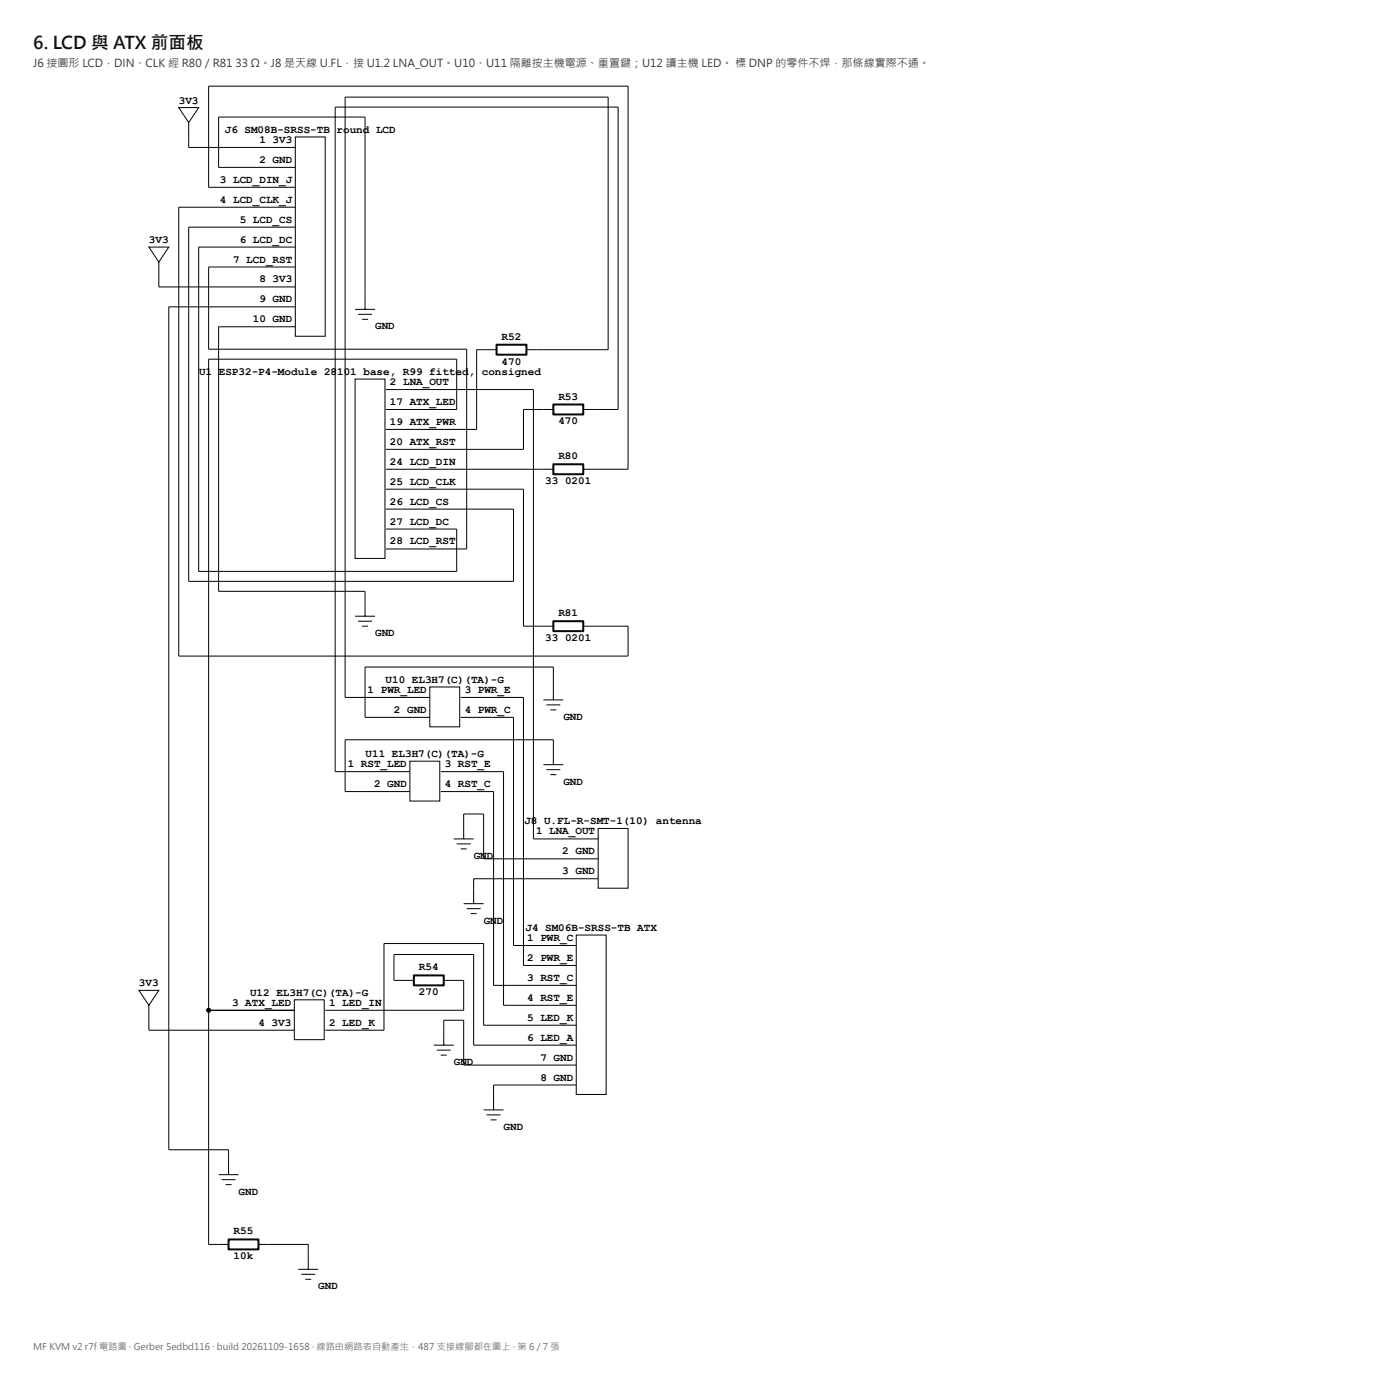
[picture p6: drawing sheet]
<svg xmlns="http://www.w3.org/2000/svg" width="420mm" height="412mm" viewBox="0 0 420 412" stroke-linecap="round" stroke-linejoin="round" font-family="sans-serif">
<defs><g id="words">
<text font-size="5.3" fill="#111" x="10" y="14.8">6. LCD 與 ATX 前面板</text>
<text font-size="3.3" fill="#333" x="10" y="20.1">J6 接圓形 LCD，DIN、CLK 經 R80／R81 33 Ω。J8 是天線 U.FL，接 U1.2 LNA_OUT。U10、U11 隔離按主機電源、重置鍵；U12 讀主機 LED。 標 DNP 的零件不焊，那條線實際不通。</text>
<g font-size="3.3">
<text x="53.7" y="31.1">3V3</text>
<text x="67.5" y="39.9">J6 SM08B-SRSS-TB</text>
<text x="101" y="39.9">round LCD</text>
<text x="77.9" y="42.9">1</text>
<text x="81.8" y="42.9">3V3</text>
<text x="77.9" y="48.9">2 GND</text>
<text x="66" y="54.9">3 LCD_DIN_J</text>
<text x="66" y="60.8">4 LCD_CLK_J</text>
<text x="72" y="66.8">5 LCD_CS</text>
<text x="44.7" y="73">3V3</text>
<text x="72" y="72.8">6 LCD_DC</text>
<text x="70" y="78.8">7 LCD_RST</text>
<text x="77.9" y="84.8">8</text>
<text x="81.8" y="84.8">3V3</text>
<text x="77.9" y="90.8">9 GND</text>
<text x="75.9" y="96.7">10 GND</text>
<text x="112.6" y="98.8">GND</text>
<text x="150.6" y="102">R52</text>
<text x="59.8" y="112.6">U1</text>
<text x="65.7" y="112.6">ESP32-P4-Module 28</text>
<text x="101.2" y="112.6">101 base, R99 fitted</text>
<text x="140.7" y="112.6">,</text>
<text x="144.6" y="112.6">consigned</text>
<text x="150.6" y="109.4">470</text>
<text x="117" y="115.6">2 LNA_OUT</text>
<text x="167.6" y="119.9">R53</text>
<text x="117" y="121.6">17 ATX_LED</text>
<text x="117" y="127.5">19 ATX_PWR</text>
<text x="167.6" y="127.4">470</text>
<text x="117" y="133.5">20 ATX_RST</text>
<text x="167.6" y="137.9">R80</text>
<text x="117" y="139.5">24 LCD_DIN</text>
<text x="117" y="145.5">25 LCD_CLK</text>
<text x="163.7" y="145.3">33</text>
<text x="169.6" y="145.3">0201</text>
<text x="117" y="151.5">26 LCD_CS</text>
<text x="117" y="157.4">27 LCD_DC</text>
<text x="117" y="163.4">28 LCD_RST</text>
<text x="167.6" y="184.9">R81</text>
<text x="112.6" y="190.9">GND</text>
<text x="163.7" y="192.4">33</text>
<text x="169.6" y="192.4">0201</text>
<text x="110.3" y="208">1 PWR_LED</text>
<text x="115.7" y="205">U10 EL3H7(C)(TA)-G</text>
<text x="139.5" y="208">3 PWR_E</text>
<text x="118.2" y="214">2 GND</text>
<text x="139.5" y="214">4 PWR_C</text>
<text x="169.1" y="216">GND</text>
<text x="109.7" y="227.3">U11 EL3H7(C)(TA)-G</text>
<text x="104.4" y="230.2">1 RST_LED</text>
<text x="133.5" y="230.2">3 RST_E</text>
<text x="112.3" y="236.2">2 GND</text>
<text x="133.5" y="236.2">4 RST_C</text>
<text x="169.1" y="235.5">GND</text>
<text x="157.4" y="247.4">J8 U.FL-R-SMT-1(10) antenna</text>
<text x="160.9" y="250.4">1 LNA_OUT</text>
<text x="142.2" y="257.8">GND</text>
<text x="168.8" y="256.4">2 GND</text>
<text x="168.8" y="262.4">3 GND</text>
<text x="145.2" y="277.2">GND</text>
<text x="157.7" y="279.4">J4 SM06B-SRSS-TB ATX</text>
<text x="158.3" y="282.4">1 PWR_C</text>
<text x="125.7" y="291.3">R54</text>
<text x="158.3" y="288.4">2 PWR_E</text>
<text x="41.7" y="296">3V3</text>
<text x="75.1" y="298.9">U12 EL3H7(C)(TA)-G</text>
<text x="125.7" y="298.7">270</text>
<text x="158.3" y="294.4">3 RST_C</text>
<text x="69.7" y="301.9">3 ATX_LED</text>
<text x="98.8" y="301.9">1 LED_IN</text>
<text x="158.3" y="300.4">4 RST_E</text>
<text x="77.6" y="307.8">4</text>
<text x="81.5" y="307.8">3V3</text>
<text x="98.8" y="307.8">2 LED_K</text>
<text x="158.3" y="306.4">5 LED_K</text>
<text x="158.3" y="312.3">6 LED_A</text>
<text x="136.2" y="319.7">GND</text>
<text x="162.2" y="318.3">7 GND</text>
<text x="162.2" y="324.3">8 GND</text>
<text x="151.2" y="339.1">GND</text>
<text x="71.6" y="358.5">GND</text>
<text x="70.1" y="370.5">R55</text>
<text x="70.1" y="378">10k</text>
<text x="95.5" y="386.9">GND</text>
</g>
<text font-size="2.8" fill="#666" x="10" y="405.1">MF KVM v2 r7f 電路圖 · Gerber 5edbd116 · build 20261109-1658 · 線路由網路表自 動產生，487 支接線腳都在圖上 · 第 6 / 7 張</text>
</g></defs>
<g fill="none" stroke="#000" stroke-width=".3">
<path d="M53.6 32.3h6l-3 4.5zM56.6 36.8v7.5h32M88.6 41.1h9v59.8h-9zM88.6 50.2h-23v-15.1h44v57.7M88.6 56.2h-26v-30.3h125.9v114.9h-13.4M44.7 74.2h6l-3 4.4zM47.7 78.6v7.5h40.9M88.6 68.2h-32v106.3h97.5v-21.7h-38.3M88.6 62.2h-35v134.7h134.9v-9h-13.4M88.6 74.2h-29v97.3h77.5v-12.7h-21.3M88.6 98.1h-23v79.4h44v7.4M88.6 92.1h-37.9v253h17.9v7.5"/>
<path d="M88.6 80.1h-26v24.7h77.5v60h-24.3M106.6 92.8h6M107.5 94.3h4.2M108.7 95.8h1.8M106.6 113.8h8.9v53.8h-8.9zM115.8 116.9h44.3v134.9h19.4M149 105h-5.9v23.9h-27.3M158 105h24.5v-75.8h-78.9v180.1h25.4M115.8 122.9h21.3v-15.1h-74.5v265.7h6M166.1 122.9h-9v12h-41.3M175.1 122.9h10.4v-90.8h-84.9v199.5h22.4M115.8 146.8h41.3v41.1h9"/>
<path d="M166.1 140.8h-50.3M106.6 184.9h6M107.5 186.4h4.2M108.7 187.9h1.8M129 206.2h9v11.9h-9zM138.3 215.3h15.8v68.5h18.9M138.3 209.3h18.8v80.5h15.9M163.1 210.1h6M164 211.6h4.2M165.2 213.1h1.8M166.1 210.1v-9.9h-56.5v15.1h19.4M123 228.5h9v11.9h-9z"/>
<path d="M132.3 237.6h15.8v58.1h24.9M132.3 231.6h18.8v70.1h21.9M163.1 229.5h6M164 231h4.2M165.2 232.5h1.8M166.1 229.5v-7.5h-62.5v15.6h19.4M136.2 251.8h6M137.1 253.3h4.2M138.3 254.8h1.8M139.2 251.8v-7.5h6v13.5h34.3M179.5 248.6h9v18h-9zM139.2 271.2h6"/>
<path d="M140.1 272.7h4.2M141.3 274.2h1.8M179.5 263.7h-37.3v7.5M41.7 297.2h6l-3 4.5zM124.2 294.2h-6v-7.7h24v27.2h30.8M133.2 294.2h6v9h-41.6M173 280.6h8.9v47.9h-8.9zM44.7 301.7v7.5h43.6M62.6 303.2h25.7M88.3 300.1h9v11.9h-9zM130.2 313.7h6M131.1 315.2h4.2"/>
<path d="M132.3 316.7h1.8M133.2 313.7v-7.5h6v13.5h33.8M173 307.7h-27.8v-24.5h-30v26h-17.6M145.2 333.1h5.9M146 334.6h4.2M147.2 336.1h1.8M173 325.6h-24.9v7.5M65.6 352.6h6M66.5 354h4.2M67.7 355.5h1.8M77.6 373.5h14.9v7.5M89.5 381h6"/>
<path d="M90.4 382.5h4.2M91.6 383.9h1.8"/>
<circle cx="62.6" cy="303.2" r=".6"/>
</g>
<path d="M149 103.5h9v2.9h-9zM166.1 139.3h9v3h-9zM166.1 121.4h9v3h-9zM166.1 186.4h9v3h-9zM124.2 292.7h9v3h-9zM68.6 372h9v3h-9z" fill="none" stroke="#000" stroke-width=".6"/>
<circle cx="62.6" cy="303.2" r=".6" fill="#000"/>
<use href="#words"/>
</svg>
